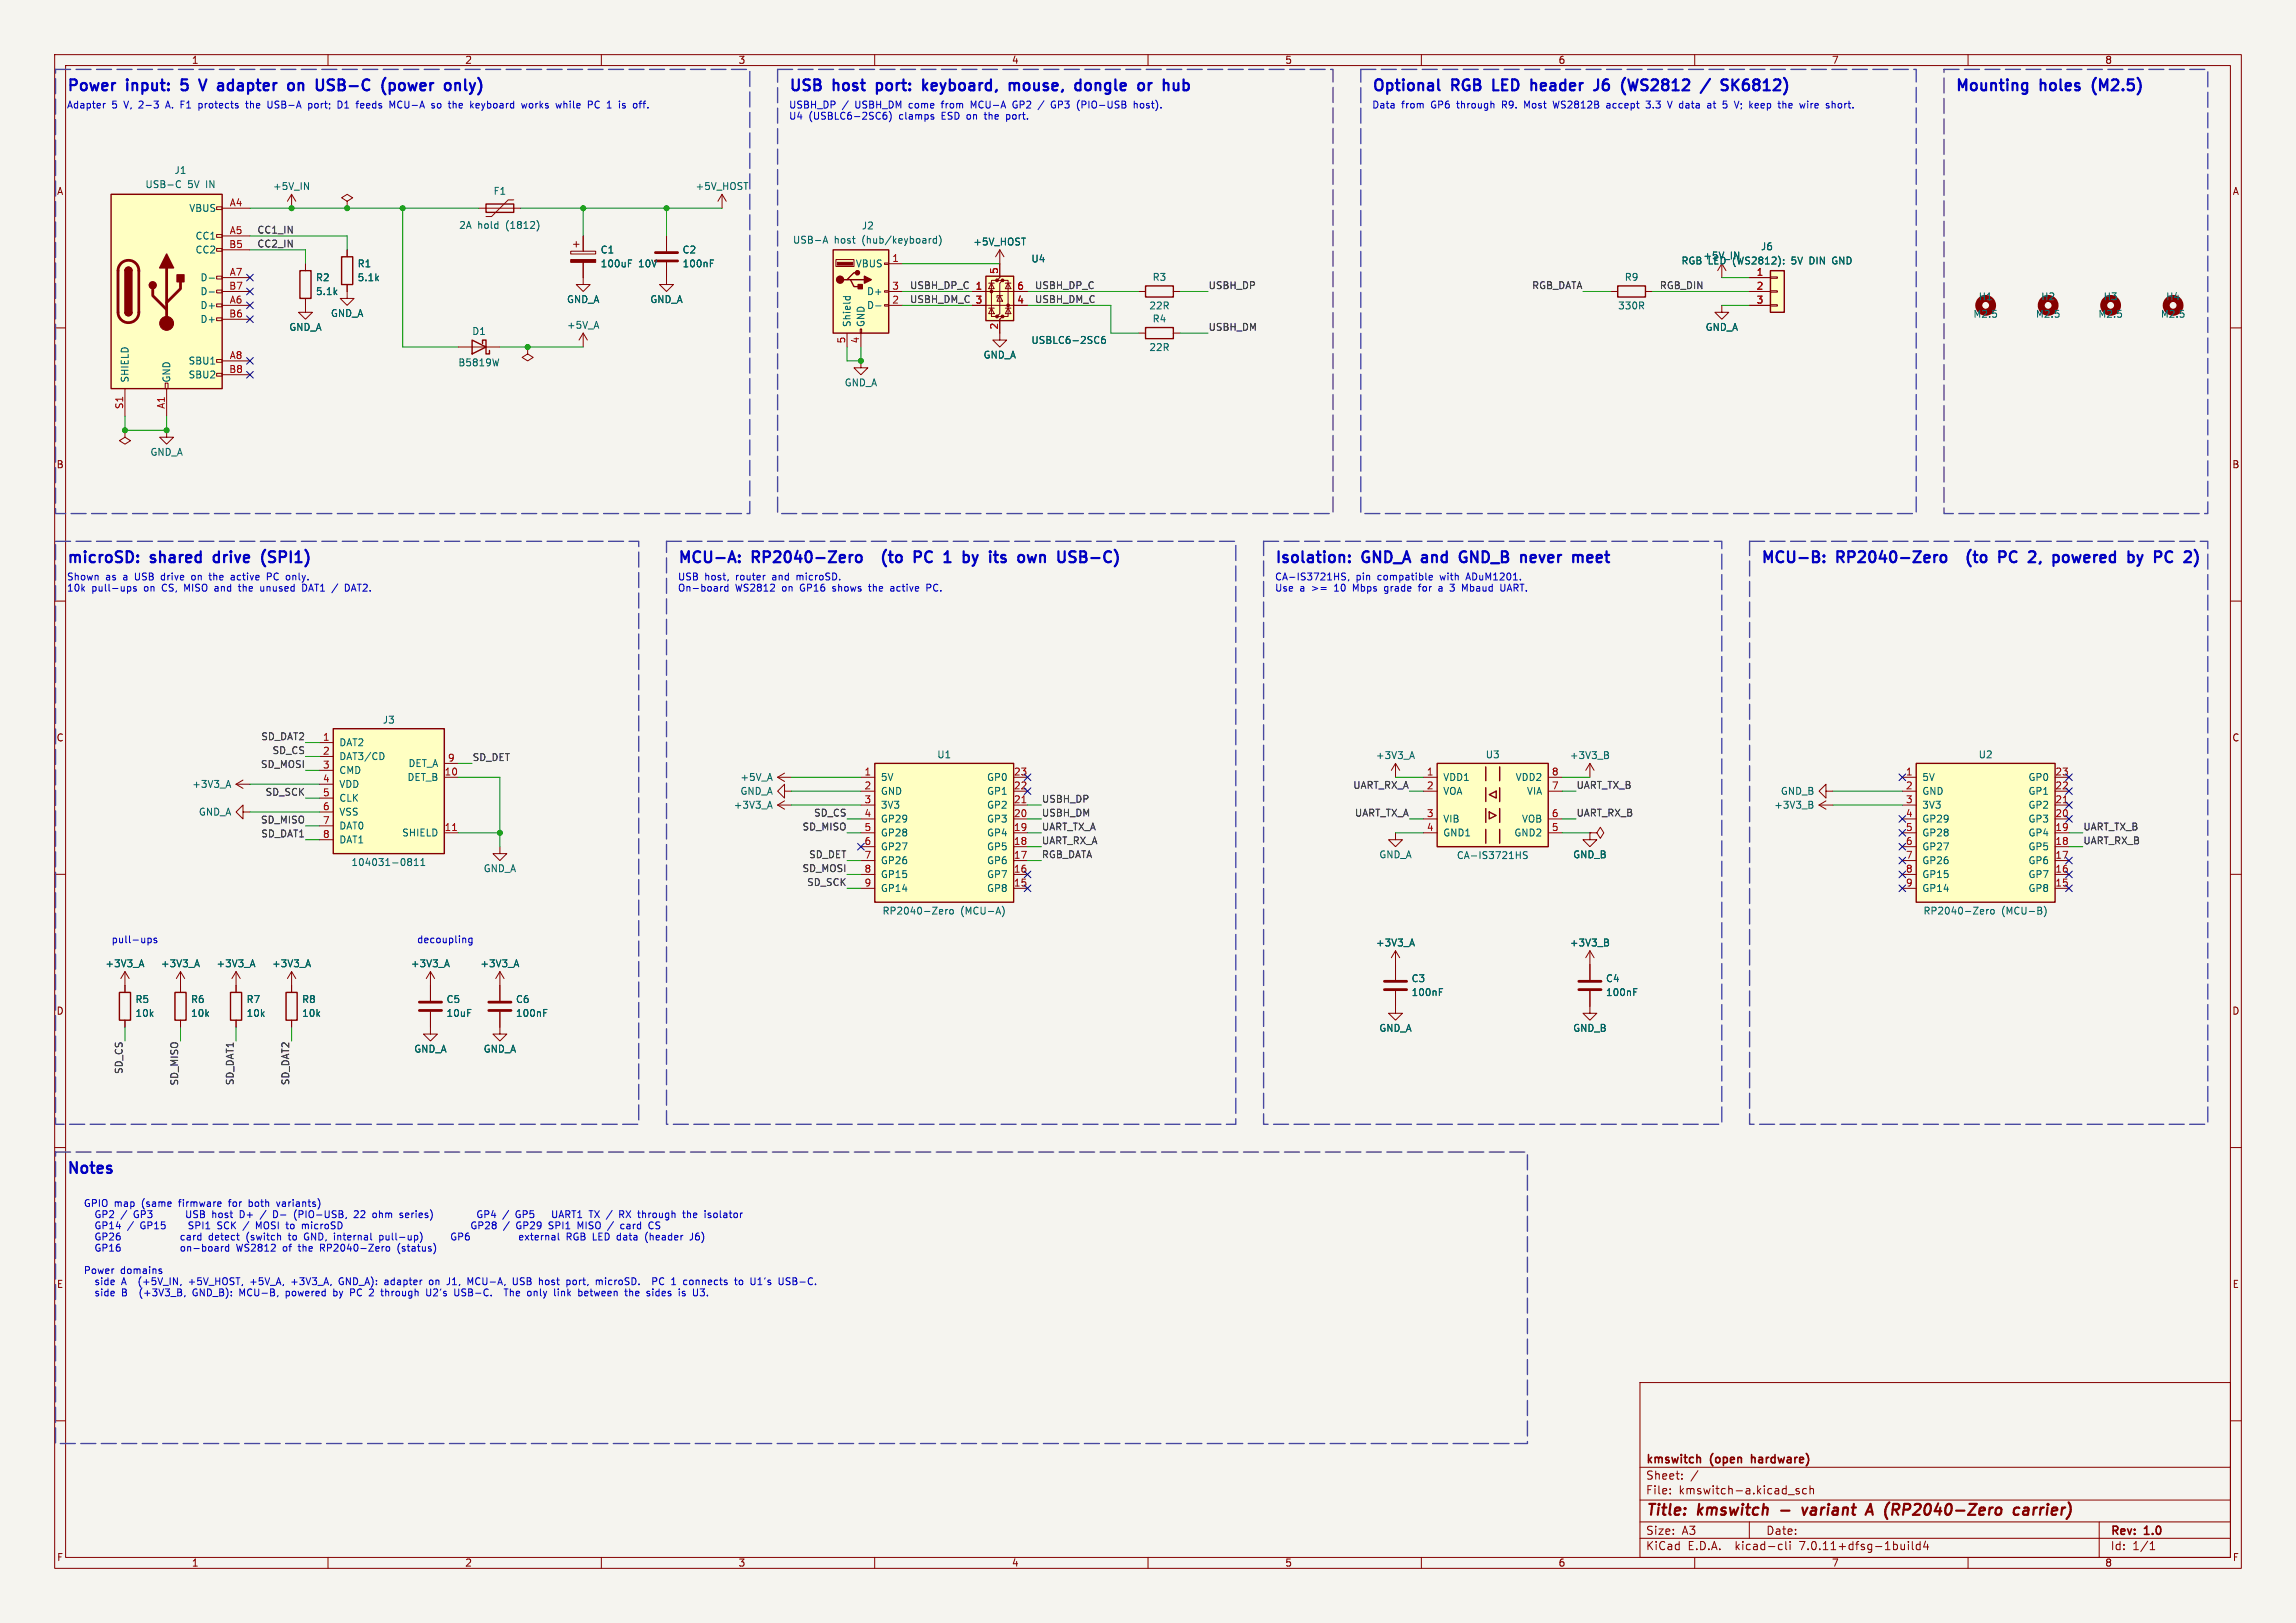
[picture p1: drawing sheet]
<svg xmlns="http://www.w3.org/2000/svg" width="420mm" height="297mm" viewBox="0 0 420 297" stroke-linecap="round" stroke-linejoin="round" font-family="sans-serif">
<defs><g id="words">
<g font-size="2.8" fill="#0000c2">
<text x="12.2" y="17.7">Power</text>
<text x="23.3" y="17.7">input:</text>
<text x="34.1" y="17.7">5</text>
<text x="38.4" y="17.7">V</text>
<text x="42.4" y="17.7">adapter</text>
<text x="56.1" y="17.7">on</text>
<text x="62" y="17.7">USB-C</text>
<text x="74.8" y="17.7">(power</text>
<text x="87.1" y="17.7">only)</text>
<text x="144.2" y="17.7">USB</text>
<text x="152.6" y="17.7">host</text>
<text x="161.3" y="17.7">port:</text>
<text x="170.5" y="17.7">keyboard,</text>
<text x="187.2" y="17.7">mouse,</text>
<text x="200" y="17.7">dongle</text>
<text x="212.4" y="17.7">or</text>
<text x="250.9" y="17.7">Optional</text>
<text x="265.7" y="17.7">RGB</text>
<text x="274" y="17.7">LED</text>
<text x="281.8" y="17.7">header</text>
<text x="294.2" y="17.7">J6</text>
<text x="300" y="17.7">(WS2812</text>
<text x="315.4" y="17.7">/</text>
<text x="319.9" y="17.7">SK6812)</text>
<text x="357.6" y="17.7">Mounting</text>
<text x="373.4" y="17.7">holes</text>
<text x="383.7" y="17.7">(M2.5)</text>
<text x="12.2" y="104">microSD:</text>
<text x="27.7" y="104">shared</text>
<text x="40" y="104">drive</text>
<text x="49.6" y="104">(SPI1)</text>
<text x="123.9" y="104">MCU-A:</text>
<text x="137.8" y="104">RP2040-Zero</text>
<text x="163.2" y="104">(to</text>
<text x="169.8" y="104">PC</text>
<text x="176.1" y="104">1</text>
<text x="180.3" y="104">by</text>
<text x="186" y="104">its</text>
<text x="192" y="104">own</text>
<text x="200.1" y="104">USB-C)</text>
<text x="233.1" y="104">Isolation:</text>
<text x="249.4" y="104">GND_A and</text>
<text x="268.8" y="104">GND_B</text>
<text x="280.7" y="104">never</text>
<text x="291" y="104">meet</text>
<text x="322" y="104">MCU-B:</text>
<text x="336.2" y="104">RP2040-Zero</text>
<text x="361.6" y="104">(to</text>
<text x="368.2" y="104">PC</text>
<text x="374.5" y="104">2,</text>
<text x="379.7" y="104">powered</text>
<text x="394.2" y="104">by</text>
<text x="399.9" y="104">PC</text>
<text x="12.2" y="215.8">Notes</text>
</g>
<g font-size="2.8" fill="#840000">
<text x="301" y="277.9">Title:</text>
<text x="310.6" y="277.9">kmswitch</text>
<text x="331.4" y="277.9">variant</text>
<text x="344" y="277.9">A</text>
<text x="348" y="277.9">(RP2040-Zero</text>
<text x="372.5" y="277.9">carrier)</text>
</g>
<g font-size="2.1" fill="#840000">
<text x="301" y="268.2">kmswitch</text>
<text x="312.9" y="268.2">(open</text>
<text x="321" y="268.2">hardware)</text>
<text x="301" y="273.7">File:</text>
<text x="301" y="271">Sheet:</text>
<text x="307.1" y="273.7">kmswitch-a.kicad_sch</text>
<text x="301" y="281.1">Size:</text>
<text x="307.6" y="281.1">A3</text>
<text x="323" y="281.1">Date:</text>
<text x="386" y="281.3">Rev:</text>
<text x="392.4" y="281.3">1.0</text>
<text x="301" y="283.9">KiCad</text>
<text x="308.7" y="283.9">E.D.A.</text>
<text x="317.6" y="283.9">kicad-cli</text>
<text x="329.5" y="283.9">7.0.11+dfsg-1build4</text>
<text x="386" y="283.9">Id:</text>
<text x="390.1" y="283.9">1/1</text>
</g>
<g font-size="1.8" fill="#840000">
<text x="35" y="11.9">1</text>
<text x="85" y="11.9">2</text>
<text x="135" y="11.9">3</text>
<text x="185" y="11.9">4</text>
<text x="235" y="11.9">5</text>
<text x="285" y="11.9">6</text>
<text x="335" y="11.9">7</text>
<text x="385" y="11.9">8</text>
<text x="10.3" y="35.9">A</text>
<text x="408.3" y="35.9">A</text>
<text x="10.3" y="85.9">B</text>
<text x="408.2" y="85.9">B</text>
<text x="10.3" y="135.9">C</text>
<text x="408.2" y="135.9">C</text>
<text x="10.3" y="185.9">D</text>
<text x="408.2" y="185.9">D</text>
<text x="10.3" y="235.9">E</text>
<text x="408.3" y="235.9">E</text>
<text x="10.3" y="285.9">F</text>
<text x="35" y="286.9">1</text>
<text x="85" y="286.9">2</text>
<text x="135" y="286.9">3</text>
<text x="185" y="286.9">4</text>
<text x="235" y="286.9">5</text>
<text x="285" y="286.9">6</text>
<text x="335" y="286.9">7</text>
<text x="385" y="286.9">8</text>
<text x="408.3" y="285.9">F</text>
</g>
<g font-size="1.8" fill="#0000c2">
<text x="12.2" y="20.2">Adapter</text>
<text x="20.5" y="20.2">5</text>
<text x="22.8" y="20.2">V, 2-3</text>
<text x="30.9" y="20.2">A. F1</text>
<text x="37.2" y="20.2">protects</text>
<text x="46.1" y="20.2">the</text>
<text x="50.3" y="20.2">USB-A</text>
<text x="57.9" y="20.2">port;</text>
<text x="63.5" y="20.2">D1</text>
<text x="67.1" y="20.2">feeds</text>
<text x="73.4" y="20.2">MCU-A</text>
<text x="81.3" y="20.2">so</text>
<text x="84.6" y="20.2">the</text>
<text x="88.7" y="20.2">keyboard</text>
<text x="98.4" y="20.2">works</text>
<text x="104.9" y="20.2">while</text>
<text x="110.9" y="20.2">PC</text>
<text x="117" y="20.2">is</text>
<text x="144.2" y="20.2">USBH_DP</text>
<text x="144.2" y="22.2">U4</text>
<text x="148" y="22.2">(USBLC6-2SC6)</text>
<text x="154.1" y="20.2">/</text>
<text x="156.6" y="20.2">USBH_DM</text>
<text x="164.6" y="22.2">clamps</text>
<text x="166.6" y="20.2">come</text>
<text x="172.5" y="22.2">ESD on</text>
<text x="172.8" y="20.2">from</text>
<text x="178.3" y="20.2">MCU-A</text>
<text x="180.8" y="22.2">the</text>
<text x="184.9" y="22.2">port.</text>
<text x="186.2" y="20.2">GP2</text>
<text x="193.6" y="20.2">GP3</text>
<text x="198.5" y="20.2">(PIO-USB</text>
<text x="209.1" y="20.2">host).</text>
<text x="250.9" y="20.2">Data</text>
<text x="256.4" y="20.2">from</text>
<text x="261.9" y="20.2">GP6</text>
<text x="266.8" y="20.2">through</text>
<text x="275.3" y="20.2">R9.</text>
<text x="279.5" y="20.2">Most</text>
<text x="285" y="20.2">WS2812B</text>
<text x="295" y="20.2">accept</text>
<text x="302.4" y="20.2">3.3</text>
<text x="306.6" y="20.2">V data</text>
<text x="314.2" y="20.2">at</text>
<text x="317.3" y="20.2">5</text>
<text x="319.7" y="20.2">V; keep</text>
<text x="328.1" y="20.2">the</text>
<text x="332.2" y="20.2">wire</text>
<text x="337.2" y="20.2">short.</text>
<text x="12.2" y="106.5">Shown</text>
<text x="19.3" y="106.5">as</text>
<text x="22.7" y="106.5">a</text>
<text x="25" y="106.5">USB</text>
<text x="30" y="106.5">drive</text>
<text x="35.7" y="106.5">on</text>
<text x="39.2" y="106.5">the</text>
<text x="43.3" y="106.5">active</text>
<text x="50.1" y="106.5">PC</text>
<text x="53.8" y="106.5">only.</text>
<text x="123.9" y="106.5">USB</text>
<text x="128.9" y="106.5">host,</text>
<text x="134.7" y="106.5">router</text>
<text x="141.6" y="106.5">and</text>
<text x="146.2" y="106.5">microSD.</text>
<text x="233.1" y="106.5">CA-IS3721HS,</text>
<text x="248" y="106.5">pin</text>
<text x="252.1" y="106.5">compatible</text>
<text x="263.7" y="106.5">with</text>
<text x="268.7" y="106.5">ADuM1201.</text>
<text x="12.2" y="108.6">10k</text>
<text x="16.8" y="108.6">pull-ups</text>
<text x="26.5" y="108.6">on</text>
<text x="29.9" y="108.6">CS,</text>
<text x="34.2" y="108.6">MISO</text>
<text x="40" y="108.6">and</text>
<text x="44.6" y="108.6">the</text>
<text x="48.7" y="108.6">unused</text>
<text x="56.6" y="108.6">DAT1 /</text>
<text x="64.8" y="108.6">DAT2.</text>
<text x="123.9" y="108.6">On-board</text>
<text x="134.5" y="108.6">WS2812</text>
<text x="143.2" y="108.6">on</text>
<text x="146.7" y="108.6">GP16</text>
<text x="152.8" y="108.6">shows</text>
<text x="159.6" y="108.6">the</text>
<text x="163.8" y="108.6">active</text>
<text x="170.6" y="108.6">PC.</text>
<text x="233.1" y="108.6">Use</text>
<text x="237.8" y="108.6">a</text>
<text x="240.1" y="108.6">&gt;=</text>
<text x="244.4" y="108.6">10</text>
<text x="248" y="108.6">Mbps</text>
<text x="253.9" y="108.6">grade</text>
<text x="260.4" y="108.6">for</text>
<text x="264.3" y="108.6">a</text>
<text x="266.6" y="108.6">3</text>
<text x="269" y="108.6">Mbaud</text>
<text x="276.2" y="108.6">UART.</text>
<text x="20.3" y="172.9">pull-ups</text>
<text x="76.2" y="172.9">decoupling</text>
<text x="15.2" y="221.2">GPIO map</text>
<text x="26" y="221.2">(same</text>
<text x="33" y="221.2">firmware</text>
<text x="42.4" y="221.2">for</text>
<text x="46.2" y="221.2">both</text>
<text x="51.5" y="221.2">variants)</text>
<text x="17.6" y="223.2">GP2</text>
<text x="17.6" y="225.3">GP14</text>
<text x="17.6" y="227.3">GP26</text>
<text x="22.5" y="223.2">/</text>
<text x="23.7" y="225.3">/</text>
<text x="25" y="223.2">GP3</text>
<text x="26.2" y="225.3">GP15</text>
<text x="35.4" y="227.3">card</text>
<text x="35.8" y="223.2">USB</text>
<text x="35.9" y="225.3">SPI1</text>
<text x="40.8" y="223.2">host</text>
<text x="40.8" y="227.3">detect</text>
<text x="41.3" y="225.3">SCK</text>
<text x="46" y="223.2">D+</text>
<text x="46.2" y="225.3">/</text>
<text x="47.8" y="227.3">(switch</text>
<text x="48.7" y="225.3">MOSI</text>
<text x="50" y="223.2">/</text>
<text x="52.5" y="223.2">D-</text>
<text x="54.5" y="225.3">to</text>
<text x="55.7" y="227.3">to</text>
<text x="56.5" y="223.2">(PIO-USB,</text>
<text x="57.6" y="225.3">microSD</text>
<text x="58.8" y="227.3">GND, internal</text>
<text x="67.7" y="223.2">22</text>
<text x="71.3" y="223.2">ohm</text>
<text x="72.9" y="227.3">pull-up)</text>
<text x="76.5" y="223.2">series)</text>
<text x="92.3" y="223.2">GP4</text>
<text x="93.5" y="225.3">GP28</text>
<text x="97.2" y="223.2">/</text>
<text x="99.6" y="225.3">/</text>
<text x="99.7" y="223.2">GP5</text>
<text x="101.4" y="227.3">external</text>
<text x="102.1" y="225.3">GP29</text>
<text x="107" y="223.2">UART1</text>
<text x="108.2" y="225.3">SPI1</text>
<text x="110.3" y="227.3">RGB LED data</text>
<text x="113.7" y="225.3">MISO</text>
<text x="114" y="223.2">TX /</text>
<text x="119.4" y="225.3">/</text>
<text x="119.9" y="223.2">RX through</text>
<text x="125.2" y="227.3">(header</text>
<text x="127.3" y="225.3">CS</text>
<text x="132" y="223.2">the</text>
<text x="15.2" y="233.5">Power</text>
<text x="17.6" y="229.4">GP16</text>
<text x="22" y="233.5">domains</text>
<text x="35.4" y="229.4">on-board</text>
<text x="45.8" y="229.4">WS2812</text>
<text x="54.5" y="229.4">of</text>
<text x="57.6" y="229.4">the</text>
<text x="61.7" y="229.4">RP2040-Zero</text>
<text x="76" y="229.4">(status)</text>
<text x="17.6" y="235.5">side</text>
<text x="17.6" y="237.5">side</text>
<text x="22.6" y="235.5">A</text>
<text x="22.6" y="237.5">B</text>
<text x="26.1" y="235.5">(+5V_IN,</text>
<text x="26.2" y="237.5">(+3V3_B,</text>
<text x="35.4" y="235.5">+5V_HOST,</text>
<text x="36.2" y="237.5">GND_B):</text>
<text x="44.9" y="237.5">MCU-B,</text>
<text x="46.9" y="235.5">+5V_A,</text>
<text x="53.6" y="237.5">powered</text>
<text x="54.6" y="235.5">+3V3_A,</text>
<text x="62.5" y="237.5">by</text>
<text x="63.5" y="235.5">GND_A):</text>
<text x="65.8" y="237.5">PC</text>
<text x="69.5" y="237.5">2</text>
<text x="71.9" y="237.5">through</text>
<text x="72.1" y="235.5">adapter</text>
<text x="80.3" y="237.5">U2's</text>
<text x="80.4" y="235.5">on</text>
<text x="83.9" y="235.5">J1,</text>
<text x="85.6" y="237.5">USB-C.</text>
<text x="87.9" y="235.5">MCU-A,</text>
<text x="95.2" y="237.5">The</text>
<text x="96.3" y="235.5">USB</text>
<text x="99.6" y="237.5">only</text>
<text x="101.3" y="235.5">host</text>
<text x="104.7" y="237.5">link</text>
<text x="106.5" y="235.5">port,</text>
<text x="109.3" y="237.5">between</text>
<text x="112.1" y="235.5">microSD.</text>
<text x="118.1" y="237.5">the</text>
<text x="122.3" y="237.5">sides</text>
<text x="122.9" y="235.5">PC</text>
<text x="126.6" y="235.5">1</text>
<text x="128.3" y="237.5">is</text>
<text x="129" y="235.5">connects</text>
<text x="138.6" y="235.5">to</text>
<text x="141.7" y="235.5">U1's</text>
<text x="147" y="235.5">USB-C.</text>
</g>
<g font-size="1.8" fill="#006464">
<text x="26.5" y="34.6">USB-C</text>
<text x="31.8" y="32">J1</text>
<text x="34.3" y="34.6">5V</text>
<text x="37.8" y="34.6">IN</text>
<text x="49.9" y="35">+5V_IN</text>
<text x="90.2" y="35.8">F1</text>
<text x="127.1" y="35">+5V_HOST</text>
<text x="34.5" y="39">VBUS</text>
<text x="35.7" y="44">CC1</text>
<text x="35.7" y="46.6">CC2</text>
<text x="83.9" y="42.1">2A</text>
<text x="87.4" y="42.1">hold</text>
<text x="92.7" y="42.1">(1812)</text>
<text x="109.8" y="46.6">C1</text>
<text x="124.8" y="46.6">C2</text>
<text x="145" y="44.8">USB-A</text>
<text x="152.6" y="44.8">host</text>
<text x="157.6" y="42.2">J2</text>
<text x="157.8" y="44.8">(hub/keyboard)</text>
<text x="177.9" y="45.1">+5V_HOST</text>
<text x="311.5" y="47.7">+5V_IN</text>
<text x="322" y="46">J6</text>
<text x="36.6" y="51.7">D-</text>
<text x="57.7" y="51.7">R2</text>
<text x="65.3" y="49.1">R1</text>
<text x="65.3" y="51.7">5.1k</text>
<text x="109.8" y="49.1">100uF</text>
<text x="116.8" y="49.1">10V</text>
<text x="124.8" y="49.1">100nF</text>
<text x="156.4" y="49.1">VBUS</text>
<text x="188.6" y="48.2">U4</text>
<text x="210.7" y="51.6">R3</text>
<text x="297.1" y="51.6">R9</text>
<text x="307.5" y="48.6">RGB LED (WS2812):</text>
<text x="328" y="48.6">5V</text>
<text x="331.5" y="48.6">DIN</text>
<text x="335.9" y="48.6">GND</text>
<text x="36.6" y="56.7">D+</text>
<text x="36.6" y="59.3">D+</text>
<text x="36.6" y="54.2">D-</text>
<text x="57.7" y="54.2">5.1k</text>
<text x="60.4" y="58.2">GND_A</text>
<text x="103.6" y="55.7">GND_A</text>
<text x="118.9" y="55.7">GND_A</text>
<text x="155.8" y="59.9" transform="rotate(-90 155.8 59.9)">Shield</text>
<text x="158.3" y="59.9" transform="rotate(-90 158.3 59.9)">GND</text>
<text x="158.5" y="56.7">D-</text>
<text x="158.5" y="54.2">D+</text>
<text x="210.1" y="56.8">22R</text>
<text x="210.7" y="59.2">R4</text>
<text x="295.9" y="56.8">330R</text>
<text x="360.9" y="58.3">M2.5</text>
<text x="361.8" y="55.1">H1</text>
<text x="372.3" y="58.3">M2.5</text>
<text x="373.3" y="55.1">H2</text>
<text x="383.7" y="58.3">M2.5</text>
<text x="384.7" y="55.1">H3</text>
<text x="395.2" y="58.3">M2.5</text>
<text x="396.1" y="55.1">H4</text>
<text x="52.8" y="60.7">GND_A</text>
<text x="86.3" y="61.5">D1</text>
<text x="103.6" y="60.4">+5V_A</text>
<text x="179.8" y="65.8">GND_A</text>
<text x="188.6" y="63.1">USBLC6-2SC6</text>
<text x="210.1" y="64.4">22R</text>
<text x="311.9" y="60.7">GND_A</text>
<text x="23.7" y="70.1" transform="rotate(-90 23.7 70.1)">SHIELD</text>
<text x="31.3" y="70.1" transform="rotate(-90 31.3 70.1)">GND</text>
<text x="34.4" y="66.9">SBU1</text>
<text x="34.4" y="69.4">SBU2</text>
<text x="83.7" y="67.2">B5819W</text>
<text x="154.4" y="70.9">GND_A</text>
<text x="27.4" y="83.6">GND_A</text>
<text x="62" y="136.8">DAT2</text>
<text x="69.9" y="132.6">J3</text>
<text x="62" y="139.3">DAT3/CD</text>
<text x="62" y="141.8">CMD</text>
<text x="74.4" y="143.1">DET_B</text>
<text x="74.6" y="140.6">DET_A</text>
<text x="135.3" y="143.1">+5V_A</text>
<text x="161" y="143.1">5V</text>
<text x="171.3" y="139">U1</text>
<text x="180.5" y="143.1">GP0</text>
<text x="251.6" y="139.1">+3V3_A</text>
<text x="263.9" y="143.1">VDD1</text>
<text x="271.7" y="139">U3</text>
<text x="277.2" y="143.1">VDD2</text>
<text x="287.1" y="139.1">+3V3_B</text>
<text x="351.5" y="143.1">5V</text>
<text x="361.8" y="139">U2</text>
<text x="371" y="143.1">GP0</text>
<text x="35.1" y="144.4">+3V3_A</text>
<text x="36.3" y="149.5">GND_A</text>
<text x="62" y="144.4">VDD</text>
<text x="62" y="146.9">CLK</text>
<text x="62" y="149.5">VSS</text>
<text x="134.1" y="148.2">+3V3_A</text>
<text x="135.3" y="145.6">GND_A</text>
<text x="161" y="145.6">GND</text>
<text x="161" y="148.2">3V3</text>
<text x="180.5" y="148.2">GP2</text>
<text x="180.5" y="145.6">GP1</text>
<text x="263.9" y="145.6">VOA</text>
<text x="279.2" y="145.6">VIA</text>
<text x="324.4" y="148.2">+3V3_B</text>
<text x="325.7" y="145.6">GND_B</text>
<text x="351.5" y="145.6">GND</text>
<text x="351.5" y="148.2">3V3</text>
<text x="371" y="148.2">GP2</text>
<text x="371" y="145.6">GP1</text>
<text x="62" y="152">DAT0</text>
<text x="62" y="154.5">DAT1</text>
<text x="73.5" y="153.3">SHIELD</text>
<text x="161" y="150.7">GP29</text>
<text x="161" y="153.3">GP28</text>
<text x="161" y="155.8">GP27</text>
<text x="180.5" y="155.8">GP5</text>
<text x="180.5" y="153.3">GP4</text>
<text x="180.5" y="150.7">GP3</text>
<text x="263.9" y="150.7">VIB</text>
<text x="263.9" y="153.3">GND1</text>
<text x="276.9" y="153.3">GND2</text>
<text x="278.3" y="150.7">VOB</text>
<text x="351.5" y="150.7">GP29</text>
<text x="351.5" y="153.3">GP28</text>
<text x="351.5" y="155.8">GP27</text>
<text x="371" y="155.8">GP5</text>
<text x="371" y="153.3">GP4</text>
<text x="371" y="150.7">GP3</text>
<text x="64.2" y="158.7">104031-0811</text>
<text x="88.4" y="159.8">GND_A</text>
<text x="161" y="158.3">GP26</text>
<text x="161" y="160.9">GP15</text>
<text x="180.5" y="160.9">GP7</text>
<text x="180.5" y="158.3">GP6</text>
<text x="252.2" y="157.3">GND_A</text>
<text x="266.4" y="157.4">CA-IS3721HS</text>
<text x="287.7" y="157.3">GND_B</text>
<text x="351.5" y="158.3">GP26</text>
<text x="351.5" y="160.9">GP15</text>
<text x="371" y="160.9">GP7</text>
<text x="371" y="158.3">GP6</text>
<text x="161" y="163.4">GP14</text>
<text x="161.3" y="167.6">RP2040-Zero</text>
<text x="175.7" y="167.6">(MCU-A)</text>
<text x="180.5" y="163.4">GP8</text>
<text x="351.5" y="163.4">GP14</text>
<text x="351.7" y="167.6">RP2040-Zero</text>
<text x="366.1" y="167.6">(MCU-B)</text>
<text x="371" y="163.4">GP8</text>
<text x="251.6" y="173.4">+3V3_A</text>
<text x="287.1" y="173.4">+3V3_B</text>
<text x="19.2" y="177.2">+3V3_A</text>
<text x="29.4" y="177.2">+3V3_A</text>
<text x="39.5" y="177.2">+3V3_A</text>
<text x="49.7" y="177.2">+3V3_A</text>
<text x="75.1" y="177.2">+3V3_A</text>
<text x="87.8" y="177.2">+3V3_A</text>
<text x="258.1" y="179.9">C3</text>
<text x="293.7" y="179.9">C4</text>
<text x="24.7" y="183.7">R5</text>
<text x="34.8" y="183.7">R6</text>
<text x="45" y="183.7">R7</text>
<text x="55.2" y="183.7">R8</text>
<text x="81.6" y="183.7">C5</text>
<text x="94.3" y="183.7">C6</text>
<text x="258.1" y="182.5">100nF</text>
<text x="293.7" y="182.5">100nF</text>
<text x="24.7" y="186.3">10k</text>
<text x="34.8" y="186.3">10k</text>
<text x="45" y="186.3">10k</text>
<text x="55.2" y="186.3">10k</text>
<text x="81.6" y="186.3">10uF</text>
<text x="94.3" y="186.3">100nF</text>
<text x="252.2" y="189">GND_A</text>
<text x="287.7" y="189">GND_B</text>
<text x="75.7" y="192.8">GND_A</text>
<text x="88.4" y="192.8">GND_A</text>
</g>
<g font-size="1.8" fill="#a90000">
<text x="41.9" y="37.8">A4</text>
<text x="41.8" y="45.5">B5</text>
<text x="41.9" y="42.9">A5</text>
<text x="41.8" y="53.1">B7</text>
<text x="41.9" y="50.5">A7</text>
<text x="163.1" y="48">1</text>
<text x="163.1" y="53.1">3</text>
<text x="178.4" y="53.1">1</text>
<text x="182.6" y="50.2" transform="rotate(-90 182.6 50.2)">5</text>
<text x="186" y="53.1">6</text>
<text x="321.2" y="50.5">1</text>
<text x="321.2" y="53.1">2</text>
<text x="41.8" y="58.2">B6</text>
<text x="41.9" y="55.6">A6</text>
<text x="163.1" y="55.6">2</text>
<text x="178.4" y="55.6">3</text>
<text x="186" y="55.6">4</text>
<text x="321.2" y="55.6">3</text>
<text x="41.9" y="65.8">A8</text>
<text x="154.7" y="62.9" transform="rotate(-90 154.7 62.9)">5</text>
<text x="157.2" y="62.9" transform="rotate(-90 157.2 62.9)">4</text>
<text x="182.6" y="60.4" transform="rotate(-90 182.6 60.4)">2</text>
<text x="41.8" y="68.3">B8</text>
<text x="22.6" y="75" transform="rotate(-90 22.6 75)">S1</text>
<text x="30.2" y="74.9" transform="rotate(-90 30.2 74.9)">A1</text>
<text x="59" y="135.6">1</text>
<text x="59" y="138.2">2</text>
<text x="59" y="140.7">3</text>
<text x="59" y="143.3">4</text>
<text x="81.2" y="142">10</text>
<text x="81.8" y="139.4">9</text>
<text x="158" y="142">1</text>
<text x="185.4" y="142">23</text>
<text x="260.9" y="142">1</text>
<text x="283.8" y="142">8</text>
<text x="348.5" y="142">1</text>
<text x="375.9" y="142">23</text>
<text x="59" y="145.8">5</text>
<text x="59" y="148.3">6</text>
<text x="158" y="144.5">2</text>
<text x="158" y="147.1">3</text>
<text x="158" y="149.6">4</text>
<text x="185.4" y="149.6">20</text>
<text x="185.4" y="147.1">21</text>
<text x="185.4" y="144.5">22</text>
<text x="260.9" y="144.5">2</text>
<text x="260.9" y="149.6">3</text>
<text x="283.8" y="149.6">6</text>
<text x="283.8" y="144.5">7</text>
<text x="348.5" y="144.5">2</text>
<text x="348.5" y="147.1">3</text>
<text x="348.5" y="149.6">4</text>
<text x="375.9" y="149.6">20</text>
<text x="375.9" y="147.1">21</text>
<text x="375.9" y="144.5">22</text>
<text x="59" y="150.9">7</text>
<text x="59" y="153.4">8</text>
<text x="81.2" y="152.1">11</text>
<text x="158" y="152.1">5</text>
<text x="158" y="154.7">6</text>
<text x="185.4" y="154.7">18</text>
<text x="185.4" y="152.1">19</text>
<text x="260.9" y="152.1">4</text>
<text x="283.8" y="152.1">5</text>
<text x="348.5" y="152.1">5</text>
<text x="348.5" y="154.7">6</text>
<text x="375.9" y="154.7">18</text>
<text x="375.9" y="152.1">19</text>
<text x="158" y="157.2">7</text>
<text x="158" y="159.8">8</text>
<text x="185.4" y="159.8">16</text>
<text x="185.4" y="157.2">17</text>
<text x="348.5" y="157.2">7</text>
<text x="348.5" y="159.8">8</text>
<text x="375.9" y="159.8">16</text>
<text x="375.9" y="157.2">17</text>
<text x="158" y="162.3">9</text>
<text x="185.4" y="162.3">15</text>
<text x="348.5" y="162.3">9</text>
<text x="375.9" y="162.3">15</text>
</g>
<g font-size="1.8" fill="#0f0f0f">
<text x="47" y="45.4">CC2_IN</text>
<text x="47" y="42.8">CC1_IN</text>
<text x="166.4" y="53">USBH_DP_C</text>
<text x="189.2" y="53">USBH_DP_C</text>
<text x="221" y="53">USBH_DP</text>
<text x="280.2" y="53">RGB_DATA</text>
<text x="303.5" y="53">RGB_DIN</text>
<text x="166.4" y="55.5">USBH_DM_C 3</text>
<text x="189.2" y="55.5">USBH_DM_C</text>
<text x="221" y="60.6">USBH_DM</text>
<text x="47.7" y="135.5">SD_DAT2</text>
<text x="47.6" y="140.6">SD_MOSI</text>
<text x="49.8" y="138.1">SD_CS</text>
<text x="86.4" y="139.4">SD_DET</text>
<text x="48.5" y="145.7">SD_SCK</text>
<text x="148.8" y="149.5">SD_CS</text>
<text x="190.5" y="147">USBH_DP</text>
<text x="190.5" y="149.5">USBH_DM</text>
<text x="247.4" y="144.4">UART_RX_A</text>
<text x="247.7" y="149.5">UART_TX_A</text>
<text x="288.3" y="144.4">UART_TX_B</text>
<text x="288.3" y="149.5">UART_RX_B</text>
<text x="47.6" y="150.8">SD_MISO</text>
<text x="47.7" y="153.3">SD_DAT1</text>
<text x="146.7" y="152.1">SD_MISO</text>
<text x="190.5" y="152.1">UART_TX_A</text>
<text x="190.5" y="154.6">UART_RX_A</text>
<text x="381" y="152.1">UART_TX_B</text>
<text x="381" y="154.6">UART_RX_B</text>
<text x="146.7" y="159.7">SD_MOSI</text>
<text x="147.9" y="157.1">SD_DET</text>
<text x="190.5" y="157.1">RGB_DATA</text>
<text x="147.5" y="162.2">SD_SCK</text>
<text x="22.5" y="196.6" transform="rotate(-90 22.5 196.6)">SD_CS</text>
<text x="32.7" y="198.7" transform="rotate(-90 32.7 198.7)">SD_MISO</text>
<text x="42.8" y="198.7" transform="rotate(-90 42.8 198.7)">SD_DAT1</text>
<text x="53" y="198.7" transform="rotate(-90 53 198.7)">SD_DAT2</text>
</g>
</g></defs>
<path d="M0 0h420v297h-420z" fill="#f5f4ef" stroke="#f5f4ef" stroke-width=".18"/>
<g fill="none" stroke="#840000" stroke-width=".18">
<path d="M10 10h400v277h-400zM12 12h396v273h-396zM60 10v2M110 10v2M160 10v2M210 10v2M260 10v2M310 10v2M360 10v2M39.6 37.8h1v.6h-1zM40.6 38.1h5.1M53.3 35.6v2.5"/>
<path d="M53.3 35.6l-.7 1.2M53.3 35.6l.8 1.2M63.5 36.8l1-.6-1-.6-1 .6 1 .6v1.3M63.5 38.1h.1M87.6 38.1h7.6M94 36.6h-1l-3.1 3h-1M132.1 35.6l-.8 1.2M132.1 35.6v2.5M132.1 35.6l.7 1.2M10 60h2M39.6 58.2h1v.5h-1zM39.6 55.6h1v.5h-1z"/>
<path d="M39.6 53.1h1v.5h-1zM39.6 50.5h1v.6h-1zM39.6 45.5h1v.5h-1zM39.6 42.9h1v.5h-1zM40.6 53.3h5.1M40.6 50.8h5.1M40.6 55.9h5.1M40.6 43.2h5.1M40.6 45.7h5.1M40.6 58.4h5.1M55.9 54.6v2.6h1.2l-1.2 1.2-1.3-1.2h1.3M55.9 48.3v1.2"/>
<path d="M63.5 52.1v2.5h1.3l-1.3 1.3-1.3-1.3h1.3M63.5 45.7v1.3M104.4 46h4.6v.5h-4.6zM104.9 44.7h1M105.4 44.2v1M106.7 48v4.1h1.2l-1.2 1.2-1.3-1.2h1.3M106.7 43.2v2.8M121.9 48v4.1h1.3l-1.3 1.2-1.3-1.2h1.3M121.9 43.2v2.8M152.9 47.5h3.3v1.3h-3.3zM161.8 55.8h.8v.2h-.8zM161.8 53.2h.8v.3h-.8z"/>
<path d="M161.8 48.1h.8v.3h-.8zM162.6 53.3h2.5M162.6 55.9h2.5M162.6 48.3h2.5M177.8 53.3h10.2M177.8 55.9h10.2M180.8 56.4h1.1M180.8 51.8h1.1M181.4 51.8l.5 1h-1.1zM181.4 56.4l.5 1h-1.1zM182.4 51.3h-1v6.6h1M182.9 54.1l.5 1h-1z"/>
<path d="M182.9 45.7v5.1l-.5 .5h1l-.5 .5v5.6l-.5 .5h1l-.5 .5v3.8h1.2l-1.2 1.3-1.3-1.3h1.3M182.9 45.7l-.8 1.3M182.9 45.7l.7 1.3M183.4 54.1h-1v.4M183.4 51.3h1v6.6h-1M183.9 56.4h1M183.9 51.8h1M184.4 56.4l.5 1h-1zM184.4 51.8l.5 1h-1zM208.3 53.3h1.2M214.6 53.3h1.3M294.6 53.3h1.3"/>
<path d="M301 53.3h1.3M315 55.9v1.3h1.2l-1.2 1.2-1.3-1.2h1.3M315 48.3v2.5M320 53.3h3.8M320 50.8h3.8M320 55.9h3.8M323.8 55.8h1.3v.2h-1.3zM323.8 53.2h1.3v.3h-1.3zM323.8 50.7h1.3v.2h-1.3zM408 60h2M22.9 78.7v1.3l1 .6-1 .7-1.1-.7 1.1-.6M22.9 78.7h.1"/>
<path d="M22.9 71.1v5.1M30.2 70.1h.5v1h-.5zM30.5 78.7v1.3h1.2l-1.2 1.3-1.3-1.3h1.3M30.5 71.1v5.1M39.6 68.3h1v.5h-1zM39.6 65.8h1v.5h-1zM40.6 66h5.1M40.6 68.6h5.1M83.8 63.5h7.6M96.5 63.5v1.3l1 .6-1 .6-1-.6 1-.6M96.5 63.5h.1M106.7 61l-.8 1.2"/>
<path d="M106.7 61v2.5M106.7 61l.7 1.2M154.9 61v2.5M157.4 60.2h.2v.8h-.2zM157.5 66v1.3h1.2l-1.2 1.3-1.3-1.3h1.3M157.5 61v2.5M208.3 61h1.2M214.6 61h1.3M10 110h2M408 110h2M58.4 135.9h2.6M58.4 138.4h2.6"/>
<path d="M81.3 139.7h2.5M255.3 139.7v2.5M255.3 139.7l-.8 1.3M255.3 139.7l.7 1.3M290.8 139.7v2.5M290.8 139.7l-.7 1.3M290.8 139.7l.8 1.3M10 160h2M43.2 143.5h2.5M43.2 143.5l1.2 .8M44.4 148.6v-1.3l-1.2 1.3 1.2 1.3v-1.3h1.3M44.4 142.7l-1.2 .8"/>
<path d="M58.4 141h2.6M58.4 143.5h2.6M58.4 146.1h2.6M58.4 148.6h2.6M58.4 151.1h2.6M58.4 153.7h2.6M81.3 142.2h2.5M81.3 152.4h2.5M91.4 154.9v1.3h1.3l-1.3 1.3-1.2-1.3h1.2M142.2 142.2h2.6M142.2 147.3h2.6M142.2 142.2l1.3 .8"/>
<path d="M142.2 147.3l1.3 .8M143.5 144.8v-1.3l-1.3 1.3 1.3 1.3v-1.3h1.3M143.5 141.5l-1.3 .7M143.5 146.6l-1.3 .7M157.5 142.2h2.5M157.5 152.4h2.5M157.5 157.5h2.5M157.5 154.9h2.5M157.5 144.8h2.5M157.5 149.9h2.5M157.5 147.3h2.5M185.4 142.2h2.6"/>
<path d="M185.4 152.4h2.6M185.4 157.5h2.6M185.4 154.9h2.6M185.4 144.8h2.6M185.4 149.9h2.6M185.4 147.3h2.6M255.3 152.4v1.3h1.2l-1.2 1.2-1.3-1.2h1.3M260.3 142.2h2.6M260.3 152.4h2.6M260.3 144.8h2.6M260.3 149.9h2.6M283.2 142.2h2.5"/>
<path d="M283.2 152.4h2.5M283.2 144.8h2.5M283.2 149.9h2.5M290.8 152.4h1.3l.6-1 .7 1-.7 1-.6-1M290.8 152.4h.1M290.8 152.4v1.3h1.3l-1.3 1.2-1.2-1.2h1.2M332.7 147.3h2.6M332.7 147.3l1.3 .8M334 144.8v-1.3l-1.3 1.3 1.3 1.3v-1.3h1.3M334 146.6l-1.3 .7M348 142.2h2.5M348 152.4h2.5"/>
<path d="M348 157.5h2.5M348 154.9h2.5M348 144.8h2.5M348 149.9h2.5M348 147.3h2.5M375.9 142.2h2.6M375.9 152.4h2.6M375.9 157.5h2.6M375.9 154.9h2.6M375.9 144.8h2.6M375.9 149.9h2.6M375.9 147.3h2.6"/>
<path d="M408 160h2M22.9 177.8l-.8 1.3M22.9 177.8v3.8M22.9 177.8l.7 1.3M33 177.8v3.8M33 177.8l-.7 1.3M33 177.8l.8 1.3M43.2 177.8v3.8M43.2 177.8l-.8 1.3M43.2 177.8l.7 1.3M53.3 177.8l-.7 1.3M53.3 177.8v3.8"/>
<path d="M53.3 177.8l.8 1.3M78.7 177.8l-.7 1.3M78.7 177.8v5.3M78.7 177.8l.8 1.3M91.4 177.8l-.7 1.3M91.4 177.8v5.3M91.4 177.8l.8 1.3M157.5 160h2.5M157.5 162.6h2.5M185.4 160h2.6M185.4 162.6h2.6M255.3 174v5.3"/>
<path d="M255.3 174l-.8 1.3M255.3 174l.7 1.3M290.8 174v5.3M290.8 174l-.7 1.3M290.8 174l.8 1.3M348 160h2.5M348 162.6h2.5M375.9 160h2.6M375.9 162.6h2.6M22.9 186.7v1.3M33 186.7v1.3M43.2 186.7v1.3"/>
<path d="M53.3 186.7v1.3M78.7 185.2v4h1.3l-1.3 1.3-1.2-1.3h1.2M91.4 185.2v4h1.3l-1.3 1.3-1.2-1.3h1.2M255.3 181.4v4h1.2l-1.2 1.3-1.3-1.3h1.3M290.8 181.4v4h1.3l-1.3 1.3-1.2-1.3h1.2M10 210h2M408 210h2M10 260h2M300 253h108v32h-108zM408 260h2M300 278.5h108M300 274.5h108"/>
<path d="M300 268.5h108M305.5 273.2v.2M305.5 272.5v.1M307.7 270.5v.2M307.7 269.8v.1M310.6 269.1l-1.3 1.9M320 278.5v3M327.1 273.5h1.1M329.1 272.5l-.4-.1-.2 .2 .1 .2 .5 .2v.3h-.6M330.4 272.5l-.4-.1-.3 .3v.4l.2 .2h.5M331.1 272.5l.2-.1 .4 .1v.9M331.1 271.9v1.5"/>
<path d="M384 278.5v6.5M60 285v2M110 285v2M160 285v2M210 285v2M260 285v2M300 281.5h108M310 285v2M325.6 282.6l.4 .1M326 283.5l-.4 .1M326.7 282.1v1.3l.2 .2M327.4 282.1v.1"/>
<path d="M327.4 282.6v1M349.1 282.1v.1M349.1 282.6v1M349.8 282.1v1.3l.2 .2M351.2 282.7l-.4-.1-.3 .3v.4l.2 .2h.5M351.2 282.1v1.5M352.2 282l-.3 1.1h.9M352.6 282.6v1M360 285v2M393.3 283.6h.9M393.3 282.5l.4-.4v1.5"/>
</g>
<path d="M325.8 276.4h1.5M329.7 275.9l.3 1.3 .6-1.3M341.2 277.2l1-2 .4 2M341.5 276.6h1M345.6 274.9l-.1 .1M346.3 275.2l1 .1M346.7 276.3l.5 .9M347.3 276.1l-.3 .2h-.8M369.4 276a.66 .66 0 0 0-1 .3l-.1 .5 .2 .3 .2 .1 .6-.1M370.3 276l.2-.1 .5 .1v1.2M371.1 276.3l-.7 .1a.4 .4 0 0 0-.3 .4 .4 .4 0 0 0 .2 .4l.7-.1" fill="none" stroke="#840000" stroke-width=".4"/>
<path d="M320.4 266.2v1.5M320.5 266.8h-.1" fill="none" stroke="#840000" stroke-width=".3"/>
<g fill="none" stroke="#840000" stroke-width=".25">
<path d="M20.3 35.6h20.3v35.5h-20.3zM88.9 37.3h5.1v1.6h-5.1zM22.9 57.2a.64 .64 0 0 0 .6 .6 .64 .64 0 0 0 .6-.6M22.9 49.5a.64 .64 0 0 1 .6-.6 .64 .64 0 0 1 .6 .6M54.9 49.5h2v5.1h-2zM62.5 47h2v5.1h-2zM152.4 45.7h10.2v15.3h-10.2zM154.9 51.2h.7l.6 1.3h1.3M155.6 51.2h2.5M156.8 49.9h-.6l-1.3 1.3h-.6M180.3 50.5h5.1v8.2h-5.1zM209.5 52.3h5.1v2.1h-5.1z"/>
<path d="M209.5 59.9h5.1v2.1h-5.1zM295.9 52.3h5.1v2.1h-5.1zM323.8 49.5h2.6v7.7h-2.6zM86.4 62.2l2.5 1.3-2.5 1.3zM88.3 62.9v-.7h.6v2.6h.6v-.7M61 133.4h20.3v22.8h-20.3zM160 139.7h25.4v25.4h-25.4zM262.9 139.7h20.3v15.2h-20.3zM350.5 139.7h25.4v25.4h-25.4zM271.8 140.3v2.6M271.8 144.1v2.6M271.8 148v2.5"/>
<path d="M271.8 151.8v2.5M272.4 148.6l1.3 .6-1.3 .7zM272.4 145.4l1.3-.6v1.3zM274.3 140.3v2.6M274.3 144.1v2.6M274.3 148v2.5M274.3 151.8v2.5M21.8 181.6h2.1v5.1h-2.1zM32 181.6h2v5.1h-2zM42.2 181.6h2v5.1h-2zM52.3 181.6h2.1v5.1h-2.1z"/>
</g>
<g fill="none" stroke="#006464" stroke-width=".18">
<path d="M32.5 33.1h.3l.2 .1M33 34.2l-.2 .1h-.3M55.7 33.4l.7 1.3v-1.3M38.3 50.9h.9M38.3 53.4h.9M98.2 40.4a1.46 1.46 0 0 1 0 1.9M115 48.2h.4M115 47.6h.6M129.9 48.2h.5M129.9 47.6h.6M150.6 44.5l.4-1.3 .4 1.3M150.7 44.1h.6"/>
<path d="M154.2 54.3h1.3M154.7 54.3v.3M155.5 54.3v.3M160.2 56h.9M170.3 43.7h-.2M171.3 43.7h-.4l-.2 .2 .1 .5h.5M171.3 43.2v1.3M171.8 43a1.46 1.46 0 0 1 0 2M317.3 46.1l.7 1.3v-1.3M326.3 48.2v.1M326.3 47.5v.1M335.5 47.1l-.3 .5 .3 .6"/>
<path d="M91.2 65.7l-.3 1.2M202.1 61.6h-.4a.86 .86 0 0 0 0 1.2l.5-.1v-.4l-.2-.2h-.3l-.2 .2M70 137.8l.2 .5-.2 .6M258 138.5h.6M258.3 137.5l.4 1.3M293.9 137.5l.3 .3-.3 .4 .3 .1v.3l-.2 .2h-.5M41.5 143.7h.6M41.8 142.8l.4 1.3M74.8 157.1l.4 .1 .1 .2-.2 .3M74.8 157.7h.3M75.1 157.7l.2 .2v.2l-.1 .2-.4 .1M75.8 158.4h.7"/>
<path d="M75.8 157.5l.3-.4v1.3M77 158.4h.7M77 157.5l.3-.4v1.3M140.5 147.5h.6M140.8 146.6l.4 1.3M277.4 156.5h.7M278.1 155.8v1.3M279.4 155.9l-.5-.1-.2 .2v.3l.5 .3 .2 .3-.3 .2h-.5M331.3 146.6l.3 .3-.3 .3 .3 .2v.3l-.2 .2h-.5M25.6 176.6h.6M25.9 175.6l.4 1.3M35.7 176.6h.6"/>
<path d="M36 175.6l.5 1.3M45.9 176.6h.6M46.2 175.6l.4 1.3M56.1 176.6h.6M56.4 175.6l.4 1.3M81.5 176.6h.6M81.8 175.6l.4 1.3M94.2 176.6h.6M94.5 175.6l.4 1.3M173 166.4v.9M173.4 166.4l-.4 .3M173.8 166.5l.3-.1 .3 .3v.3l-.3 .3-.3-.1-.1-.2z"/>
<path d="M183.3 165.8a1.46 1.46 0 0 1 0 2M258 172.7h.6M258.3 171.8l.4 1.3M293.9 171.8l.3 .3-.3 .3 .3 .2v.3l-.2 .2h-.5M363.4 166.4v.9M363.8 166.4l-.4 .3M364.2 166.6l.2-.2 .3 .2 .1 .4-.1 .2-.3 .1-.2-.1zM373.9 165.8a1.46 1.46 0 0 1 0 2M99.5 185.3h.4M99.5 184.7h.6M263.3 181.5h.4M263.3 180.9h.6"/>
<path d="M298.9 181.5h.4M298.9 180.9h.6"/>
</g>
<g fill="none" stroke="#840000" stroke-width=".51">
<path d="M22.2 48.2a1.91 1.91 0 0 1 2-.4 1.91 1.91 0 0 1 1.2 1.7v7.7a1.91 1.91 0 0 1-1.9 1.8 1.91 1.91 0 0 1-1.9-1.8v-7.8l.2-.7zM27.9 52.8v1.3l2.6 2.5M30.5 49v10.2M33 51.6v1.2l-2.5 2.6M119.9 47.8h4.1M119.9 46.2h4.1M253.2 179.6h4.1M288.8 179.6h4.1M76.7 184.9h4.1M76.7 183.4h4.1M89.4 184.9h4.1M89.4 183.4h4.1"/>
<path d="M253.2 181.1h4.1M288.8 181.1h4.1"/>
</g>
<g fill="#ffffc2" stroke="#ffffc2" stroke-width=".18">
<path d="M61 133.4h20.3v22.8h-20.3z"/>
<path d="M350.5 139.7h25.4v25.4h-25.4z"/>
<path d="M262.9 139.7h20.3v15.2h-20.3z"/>
<path d="M323.8 49.5h2.6v7.7h-2.6z"/>
<path d="M20.3 35.6h20.3v35.5h-20.3z"/>
<path d="M160 139.7h25.4v25.4h-25.4z"/>
<path d="M180.3 50.5h5.1v8.2h-5.1z"/>
<path d="M152.4 45.7h10.2v15.3h-10.2z"/>
</g>
<path d="M82.8 152h.7M186.9 146.9h.8M377.4 146.9h.8" fill="none" stroke="#a90000" stroke-width=".18"/>
<g fill="none" stroke="#840000" stroke-width="1.3">
<circle cx="363.2" cy="55.9" r="1.27"/>
<circle cx="374.7" cy="55.9" r="1.27"/>
<circle cx="386.1" cy="55.9" r="1.27"/>
<circle cx="397.5" cy="55.9" r="1.27"/>
</g>
<g fill="#840000" stroke="#840000" stroke-width=".25">
<path d="M22.9 57.2h1.2a.64 .64 0 0 1-.6 .6 .64 .64 0 0 1-.6-.6z"/>
<path d="M22.9 49.5h1.2v7.7h-1.2z"/>
<path d="M23 49.1a.64 .64 0 0 1 .7-.2 .64 .64 0 0 1 .4 .6h-1.2z"/>
<path d="M30.5 46.5l1.2 2.5h-2.5z"/>
<path d="M32.4 50.3h1.3v1.3h-1.3z"/>
<path d="M158.1 50.5l1.3 .7-1.3 .6z"/>
<path d="M157 52.1h.7v.7h-.7z"/>
<circle cx="27.9" cy="52.2" r=".63"/>
<circle cx="153.7" cy="51.2" r=".63"/>
<circle cx="156.8" cy="49.9" r=".38"/>
</g>
<g fill="#840000" stroke="#840000" stroke-width=".18">
<path d="M104.4 47.5h4.6v.5h-4.6z"/>
<path d="M153.2 48h2.8v.5h-2.8z"/>
<circle cx="30.5" cy="59.2" r="1.27"/>
<circle cx="181.4" cy="53.3" r=".25"/>
<circle cx="182.4" cy="57.9" r=".25"/>
<circle cx="182.4" cy="51.3" r=".25"/>
<circle cx="183.4" cy="57.9" r=".25"/>
<circle cx="183.4" cy="51.3" r=".25"/>
<circle cx="184.4" cy="55.9" r=".25"/>
</g>
<g fill="none" stroke="#0000c2" stroke-width=".18">
<path d="M19.3 18.9l-.4 .3M28.9 19.1l.1 .4-.3 .3M36.4 19.7l.4 .1M36.4 18.9v1.3M36.8 18.9l-.4 .1M45.1 18.5v1.1l.3 .2M49.8 18.5l-.1 1.2-.2 .1-.4-.1M56.5 19l.3-.1 .3 .3-.1 .5h-.5M56.5 18.9v1.3M62.3 18.6a.68 .68 0 0 1 .2 .7 .68 .68 0 0 1-.6 .5M66 19.1l.1-.2h.3l.2 .2M66 19.6l.1 .2 .4-.1"/>
<path d="M66.6 19.2l-.6 .1M71.8 19.4l.4-.9v1.3M73 18.6l-.3 .4 .3 .7M80 19.2v.3l.2 .3 .4-.1 .1-.5M82.2 18.5v1.1M82.9 18.5v1.3M84 19.1v.6M84.6 19.2l-.6 .1M87.7 19.1v.1l-.6 .1M88.1 18.9l.3 .9M96.9 19l.3-.1 .3 .3v.3l-.3 .3-.3-.1-.1-.2zM103.5 18.9l.2 .2v.7"/>
<path d="M104.3 18.5v.1M109.4 18.5l.2 .1M109.6 19.7l-.2 .1M113.9 19.2l.5 .3-.2 .3-.3-.1M114.3 19l-.3-.1-.1 .2M116.5 19.2l-.2-.3-.3 .1-.1 .2 .1 .5 .3 .1 .2-.3M178.1 19.4l-.4-.9v1.3M185.7 18.5a.68 .68 0 0 0-.4 .6 .68 .68 0 0 0 .4 .7M191 18.4l-1.1 1.7M192.3 19a.51 .51 0 0 0 .2 .7 .51 .51 0 0 0 .6 0M192.8 19.2h.3M197.9 19.2h.5"/>
<path d="M198.4 18.5h-.5v1.3M207.5 18.5v1.3M208 19.1v.7M208.6 19.2v.5M279.3 19.4l-.4-.9v1.3M284.1 18.5l.3 1.3 .2-.9M294 19h.4M294.5 19.2l-.4 .1-.2 .2 .2 .3 .4-.1M301.8 19.1l.1 .1M301.9 19.5l-.3 .3-.5-.1M305.9 18.5l-.5 1.3M312.9 19v.8"/>
<path d="M312.9 19.7l-.1 .1M312.9 19.2l-.1 .1M313.4 18.9h.5M313.6 18.5v1.1l.1 .2M327.2 19.1l.1 .6 .3 .1M327.8 19.2l-.6 .1M331.3 18.9v.9M336.7 18.9l-.3 .1-.2 .2 .1 .5 .4 .1M88.3 20.1l-.2 .1M161.5 21.3l.3-.3h.2l.2 .3v.3l-.2 .2h-.4l-.1-.2M161.6 20.8l-.1 .3M163 20.9v.9l-.3 .5"/>
<path d="M170.6 21.4l.2 .2-.2 .2M170.6 21h.2M180 21h.5M180.2 20.5l.1 1.3M184.1 21.8h.4M184.1 21v1.2M184.5 21h-.4M23.4 107.3h.3l.2 .3v.5l-.5 .1M24.9 107.4l-.3-.1-.2 .2 .1 .2 .4 .1v.3h-.5M35.2 105.3l-.1 .2 .1 .6M38.2 105.3h.5M38.4 104.9v1.1l.3 .1"/>
<path d="M39.5 107.3l-.1 .1M39.5 107.7l-.2 .2 .2 .3M42.3 105.3h.5M42.9 105.6h-.5l-.1 .2 .1 .3h.5M43.6 107.3h.5M43.8 106.9v1.1l.3 .2M47.7 107.3l.1 .8 .3 .1 .1-.1M48.9 104.9v1.2M55.4 106.9v1.3l.6-.2 .1-.5M63.2 106.9a.64 .64 0 0 1 .7 .6 .64 .64 0 0 1-.7 .7M64.7 106.9l-.4 1.3M131.9 107.4v.1"/>
<path d="M132.7 107.4l-.2 .2 .1 .5 .2 .1 .4-.1M133.2 106.9v1.3M133.2 106.1v.2M139.9 105.3h.1M158.9 107.3h.4M159 106.9l.1 1.2M163.3 107.3l-.3 .1M163.4 107.7h-.3l-.2 .2 .1 .2 .4 .1M170.2 107l-.6-.1v1.3M170.2 107.5l-.6 .1M245.5 105v.3l.5 .3 .1 .3-.2 .2h-.5M246.7 106.1l-.1 .2"/>
<path d="M253.3 108.5l.1 .1M253.3 107.5v.4l.2 .3M259.6 107.1v1.1M261.6 105.3l-.2 .2v.5l.2 .1h.4M261.8 105.3l.2 .3-.6 .1M263.2 107.4h.5M263.8 107.6l-.4 .1-.2 .2 .2 .3 .4-.1M265.8 107.4l.2 .2M266 106.9l-.4 .5M266 107.9l-.2 .3M268 107.8l.4-.9v1.3M275.3 106.9v1l-.1 .2-.4 .1"/>
<path d="M276.1 106.9l-.4 1.3M27.1 171.7h.3l.3 .2-.1 .6h-.5M27.1 171.7v1.2M28.6 171.7h-.3l-.1 .2v.1l.4 .2v.3h-.4M86.3 171.7v1l-.2 .2h-.3M86.3 171.7h-.3l-.3 .2 .2 .6h.4M40.3 219.9l.1 .3-.6 .2M45.6 219.5v1.3M45.7 219.9l-.1 .1M50.6 219.9l.3 .9 .3-.9M25.6 234l-.2 .5 .2 .7M25.7 236.2l-.1 .6 .1 .5"/>
<path d="M29.2 232.6l.4 .1v.2l-.2 .2h-.2M29.2 232.2l.4 .1M33.2 228.2l.3-.1 .3 .3v.3l-.3 .3-.3-.1-.1-.2zM33.7 226.1h-.3l-.3 .2 .1 .6h.5M34.1 221.6v1l.3 .2h.2l.3-.2v-1M34.3 226.1h.5v.8M34.3 228.2l.4-.1 .2 .2M34.3 228.1v.9M34.6 234.6h1M34.8 226.4h-.4l-.2 .2 .2 .3h.4M35.3 223.7l-.5-.1-.2 .1v.4l.6 .2 .1 .3-.2 .3-.5-.1M35.4 236.2v.6l.3 .3"/>
<path d="M39.4 226.5l.6-.1v-.3h-.4l-.2 .2 .1 .6h.5M40 224.1l.4 .2 .2 .3-.3 .3-.5-.1M40.3 222l-.3 .2v.4l.3 .2M40.4 220.7l-.1 .1M40.4 223.6l-.4 .1M43.3 227.7l.3 1.3 .2-.9 .3 .9 .3-1.3M44.7 235.9l-.4 .9-.4-.9v1.2M44.8 228.9l.5 .1M44.8 227.9l.1 .3 .4 .2M45.2 222.3h1M45.6 220.7l.1 .1M45.9 234.6h.9"/>
<path d="M46.1 226.5l.3 .1 .1 .1-.2 .2h-.2M46.1 226.1h.3M46.9 226.1l.3 .8 .2-.6M47.3 224.5l.5-.9v1.3M51.3 222.3h1M52.4 236.3v1.3M52.8 236.4l.2 .1-.1 .5-.2 .1h-.3M53.4 234.6h.9M53.7 224.1l.1 .2-.1 .5M53.8 226.1h.3l.1 .2v.5l-.4 .1M53.9 234.1v1M55.3 222.2h-.6"/>
<path d="M56 221.6v1.2M56.5 228.8l.2 .2 .4-.1M57 224v.9M57.1 228.2l-.4-.1-.2 .2M57.1 228.4l-.6 .1M60.6 228.1l-.1 .2M61.1 235.9v1.2M61.5 236.4l.2 .1-.1 .5-.2 .1h-.3M61.8 228.2l-.7 .8h.7M62.8 233.9a.59 .59 0 0 0-.8 .6 .59 .59 0 0 0 .8 .5v-.4h-.2M65.3 221.6l.2 .2v.3l-.8 .7h.8M66 221.7l.5-.1 .2 .3-.7 .9h.7"/>
<path d="M70.6 222v.8M70.9 222l-.3 .1M71.1 236.5v.6M71.2 226.8l-.2 .1h-.3M71.2 226.1v.8M71.8 225.6v1.1l.1 .2M72.9 228.9l.3 .5M73.6 228.3v.2l.5 .2-.2 .3-.3-.1M74.7 227.7v1.1l.3 .2M75.3 222v.8M75.7 222l-.4 .2M75.8 228.5h-.3l-.2 .2 .1 .2 .4 .1"/>
<path d="M78.7 234.3l.3-.1 .2 .3-.1 .5h-.4M78.8 235.9v1l-.1 .2h-.4M79.7 234.2v.9M79.9 235.9h-.4l-.2 .1M79.9 234.2l-.2 .2M80 236.4l-.7 .7h.7M82.2 233.8v.9M82.8 235.1h.7M82.9 234.1l.2-.3v1.3M83.3 225.7a.59 .59 0 0 0-.7 .6 .59 .59 0 0 0 .7 .6l.1-.5h-.3M83.9 226.3h.6l.1-.2v-.3l-.7-.2v1.3M84.5 236.4l.7 .4"/>
<path d="M85.2 236.9l-.3 .2h-.4M85.7 225.6l-.3 .1a.85 .85 0 0 0 0 1.2l.4-.1 .1-.4-.3-.3-.4 .1-.1 .2M87 223.7a.59 .59 0 0 0-.7 .5 .59 .59 0 0 0 .7 .6l.1-.5h-.3M87.4 233.8a.68 .68 0 0 0-.4 .7 .68 .68 0 0 0 .4 .6M87.6 224.3l.6-.1 .1-.2v-.3l-.7-.1v1.3M88.1 221.6a.59 .59 0 0 0-.7 .6 .59 .59 0 0 0 .7 .6l.1-.5h-.3M88.7 222.2h.6l.1-.2v-.3l-.7-.1v1.2M88.8 223.7l.5-.1 .2 .4-.7 .9h.7M90.2 221.5l-.3 .9h.8M90.3 224.1l-.3 .3 .1 .4 .2 .1h.2l.3-.3v-.2l-.3-.3M90.3 224.1l-.3-.2 .3-.3h.2l.3 .2-.3 .3M90.3 224.1h.2"/>
<path d="M90.5 222v.8M92.6 235.9v1.2M93.2 223.5l-1.1 1.7M93.4 235.9v1.2M93.4 236.4h.1M93.8 236.4l.1 .7M94.6 233.8v1.2M94.9 236.3h-.3l-.2 .2 .1 .6h.4M95 226.5l.7-.1-.1-.3h-.4l-.2 .2 .1 .6h.5M95 236.6l-.6 .1M95.9 233.9l-.5-.1-.2 .3 .1 .3 .5 .2 .1 .1M95.9 234.9l-.2 .2-.5-.1"/>
<path d="M96.1 226.1l.6 .8M96.4 221.7v.4M96.7 226.1l-.6 .8M97 226.1h.5M97.2 225.6v1.1l.3 .2M97.9 226.5l.6-.1-.1-.3h-.3l-.2 .2v.6h.5M98.5 223.6l.4 .1 .1 .1M98.9 235.9v1.1l.1 .1M99 224.3l-.3 .5-.3 .1M99 224.1l-.1 .2-.4 .1M99 226.1v.8M99.4 226.1l-.4 .2"/>
<path d="M99.8 226.2l.2-.1h.3l.1 .8M99.8 226.1v.8M100.7 224.2l.3 .1 .2 .3-.3 .3h-.3M103.5 221.6h.5l.2 .2-.1 .4h-.6M103.8 222.2l.4 .6M103.9 235.9v1.2M104 236.7l.4 .4M104.4 236.3l-.5 .5M104.6 221.6h.7M105 221.6v1.2M105.2 234.2l.2 .3v.4l-.2 .2M105.7 222.8h.7"/>
<path d="M105.7 221.9l.4-.3v1.2M106 234.2v.9M106.1 234.4l-.1 .1M107.2 223.6v1.3M108.1 235.9v1.1l.3 .1M108.5 225.6v1.3h.6M108.7 236.3l.3 .8M109.6 225.6v1.3h.6M109.6 226.3h.4M110.8 233.8v.1M110.8 234.2v.9M111.8 234.2h-.2l-.3 .3 .1 .5 .4 .1"/>
<path d="M113.4 222.2h.5M113.9 221.6h-.5v1.2M116.5 236.3l.3 .1 .1 .2-.6 .1M116.8 237.1h-.3M118.7 224.3l.1 .4M118.7 222v.8M118.8 223.8l-.1 .3M119.1 222l-.4 .2M119.4 233.8h.5l.2 .3-.1 .3-.6 .1M120.6 224.3l.1 .2-.1 .3M121.1 237l.2 .1h.4M121.1 236.5l.2-.2h.2l.2 .2"/>
<path d="M121.4 233.9a.6 .6 0 0 0-.8 .5 .6 .6 0 0 0 .6 .7l.2-.1M121.7 236.6l-.6 .1M123.8 226.1l.2 .3-.6 .1M124 226.9h-.2M124.6 226.1v.8M124.8 226.1l-.2 .2M126.2 234.4v.6M127.6 235.9l-.1 1.1-.2 .1-.4-.1M127.8 234.3l.1 .8M130 222.5v.3M130.6 222.1l.2-.1 .4 .1v.5l-.1 .2h-.3l-.2-.1zM135.4 222v.8"/>
<path d="M135.8 222l-.4 .2M137.4 233.8v1.2l.2 .1 .4-.1M140.5 234.6l.5 .3-.1 .1-.3 .1M140.5 234.3h.4M145.7 234.5l.1 .2-.1 .3M145.7 233.9v.4M146.3 234.6h1"/>
</g>
<g fill="none" stroke="#0000c2" stroke-width=".4">
<path d="M13.9 14.7l-.2-.2h-.8v2M23.3 14.5l-.1 .1 .1 .1M23.3 14.5l.1 .1-.1 .1M23.3 14.5v.2M29.7 14.5v1.7M33.2 16.3l.1 .1M34.2 14.5h-.9l-.1 1 .1-.1M36.4 14.5l.7 2 .7-2M42.6 14.5v2M47.2 14.5v1.7M53.4 15.2l.4 .4v.5l-.4 .4M54.6 15.2v1.3"/>
<path d="M55.2 15.2l-.6 .2M57.9 14.5v1.6M59.1 14.5v1.6M60.1 15.4l.2 .1a.73 .73 0 0 1 .8 .5l-.2 .4-.7 .1M61.1 14.6l-.3-.1-.7 .1a.45 .45 0 0 0-.1 .7M62.9 14.7l-.3-.2h-.7v2M67.6 14.7a.69 .69 0 0 0-1.1 .1M70.5 14.2l-.4 .6M71.5 15.2l.5 .1 .2 .3-.1 .7-.2 .2h-.4M73.9 15.4a.54 .54 0 0 0-.5-.2 .54 .54 0 0 0-.4 .4v.5a.54 .54 0 0 0 .4 .4 .54 .54 0 0 0 .5-.2M85.1 14.5v1.7l.3 .3M85.9 15.2l.5 1.3-.2 .5-.3 .2"/>
<path d="M87.5 14.2l.4 .6M145 14.5v1.6M146.1 14.5v1.6M148.1 14.6l-.7-.1-.3 .2M149.9 14.7l-.3-.2h-.6v2M152.5 14.5v2M157.7 14.5v1.7M160.4 15.2v2M160.4 16.4l.2 .1M160.6 15.2l-.2 .1M165.3 14.5v1.7M168.9 14.5v2"/>
<path d="M169.1 15.8l.5 .7M169.6 15.2l-.7 .8M173.7 14.5v2M181.3 14.5v2M184.7 15.2v1.3M184.7 15.4a.5 .5 0 0 1 .9 .1M185.6 15.5l.2-.3 .5 .1 .1 .2M185.6 15.5v1M197.6 14.5v2M199.2 15.2a.54 .54 0 0 0-.7 .4v.5a.55 .55 0 0 0 .7 .4M204 14.5v1.7M210.1 15.2v1.3"/>
<path d="M210.7 15.2l-.4 .1-.2 .3M212.9 14.5v2M216.5 15.3l.6-.1 .4 .4v.5l-.2 .3-.2 .1-.6-.1M216.5 14.5v2M251.7 14.8a.68 .68 0 0 1 1.1 0M255.6 14.5v1.7M256.7 14.5l-.1 .1 .1 .1M256.7 14.5l.1 .1-.1 .1M256.7 14.5v.2M263.1 14.5v1.7l.3 .3M266.7 14.7l-.3-.2h-.7v2M268.7 14.6a.72 .72 0 0 0-.9 .2"/>
<path d="M270.6 14.7l-.3-.2h-.6v2M273.2 14.5v2h.9M275.8 14.5h-1v2M277.6 14.8l-.5-.3h-.5v2M280.1 14.5v2M280.4 15.2l.5 .1 .1 .2v1M286.3 14.5v2M292.3 14.5v1.5l-.1 .2-.4 .3M293.4 15.4l-.2 .3M294.1 14.5a.79 .79 0 0 0-.9 .9v.7l.2 .3M297.3 14.2l-.4 .6M297.9 14.5l.4 2 .4-1.4 .4 1.4 .5-2"/>
<path d="M301.4 14.6l-.8-.1-.3 .2M302.1 14.7l.3-.2h.5l.3 .2M304.1 14.7l.3-.2h.4l.3 .2M306.3 14.8l.2-.3v2M307.9 14.7l.2-.2h.5l.3 .2M312.8 14.4l-1.7 2.6M316 14.6l-.7-.1-.3 .2M316.9 14.5v2M317.2 15.4l.8 1.1M318 14.5l-1.1 1.2M319 15.4l-.2 .3M319.8 14.5a.79 .79 0 0 0-1 .9v.7l.2 .3"/>
<path d="M320.8 14.7l.3-.2h.4l.3 .2M323 14.8l.2-.3v2M324.5 14.7l.3-.2h.5l.3 .2M326.3 14.2l.4 .6M358.3 16.5v-2l.7 1.5 .7-1.5v2M366.1 14.5v1.7M367.2 14.5l-.1 .1 .1 .1M367.2 14.5l.1 .1-.1 .1M367.2 14.5v.2M373.3 14.5v2M376.9 14.5v1.7M383.4 14.2l-.4 .6"/>
<path d="M384.1 16.5v-2l.7 1.5 .7-1.5v2M386.3 14.7l.3-.2h.5l.3 .2M390.2 14.5h-.9l-.1 1M391 14.2l.4 .6M15.6 100.9l-.1 .1 .1 .1M15.6 100.9l.1 .1-.1 .1M15.6 100.9v.2M22.3 101l-.7-.1-.3 .2M24.1 101.2l-.4-.3h-.5v2M25.2 102.7l.1 .1-.1 .1M25.2 101.6l.1 .1-.1 .1M29.3 100.9v2"/>
<path d="M36.7 100.9v2M39.2 101.7l-.1 .2 .1 .8M40 100.9v2M42.2 100.9l-.1 .1 .1 .1M42.2 100.9l.1 .1-.1 .1M42.2 100.9v.2M48.5 100.6a2.29 2.29 0 0 0 0 3M50.3 101l-.7-.1-.3 .2M52.2 101.1l-.3-.2h-.7v2M53.2 100.9v2M54.4 101.2l.2-.3v2M55.9 100.6l.3 .6"/>
<path d="M124.7 102.9v-2l.6 1.4 .7-1.4v2M128.1 101.1a.69 .69 0 0 0-1.1 .1M128.9 100.9v1.6M130.1 100.9v1.6M133.2 102.9l.7-2 .7 2M135.2 102.7l.1 .1-.1 .1M135.2 102.7l-.1 .1 .1 .1M135.2 101.6v.2M135.2 102.7v.2M135.2 101.6l.1 .1-.1 .1M135.2 101.6l-.1 .1 .1 .1M138.8 101.1l-.3-.2h-.8v2"/>
<path d="M140.8 101.1l-.3-.2h-.8v2M141.6 101.1l.3-.2h.5l.3 .2M143.7 101.1a.46 .46 0 0 1 .8 0M145.9 100.8l-.5 1.4M147.5 101.1a.46 .46 0 0 1 .8 0M151.6 100.9h1.3l-1.3 2M156 101.6h-.4M156.7 101.7a.54 .54 0 0 1 .5-.2 .54 .54 0 0 1 .4 .4v.6a.54 .54 0 0 1-.5 .4 .54 .54 0 0 1-.5-.4zM162.1 100.6a2.29 2.29 0 0 0 0 3M162.8 100.9v1.7M167.3 101.9h.8a.54 .54 0 0 0 .4-.5 .54 .54 0 0 0-.4-.5h-.8v2M170.5 101.1a.69 .69 0 0 0-1.1 .1"/>
<path d="M173.1 101.2l.2-.3v2M176.3 100.9v2M177.9 101.6l.5 1.3M178.4 102.9l-.3 .6M178.8 101.6l-.4 1.3M181.1 100.9l-.1 .1 .1 .1M181.1 100.9l.1 .1-.1 .1M181.1 100.9v.2M182.1 100.9v1.7M190.3 101.7a.5 .5 0 0 1 .8 .1v1.1M190.3 101.6v1.3M193.6 100.9v1.6"/>
<path d="M194.8 100.9v1.6M196.8 101l-.3-.1-.7 .1a.46 .46 0 0 0-.1 .6M197.6 102.9v-2l.9 .1a.48 .48 0 0 1 .2 .5 .48 .48 0 0 1-.4 .3 .53 .53 0 0 1 .5 .5 .53 .53 0 0 1-.4 .6M203.2 101.1a.69 .69 0 0 0-1 .1M203.9 100.6l.4 .6M233.9 100.9v2M238.3 100.9v1.7M241.1 100.9v1.7M242.3 100.9l-.1 .1 .1 .1M242.3 100.9l.1 .1-.1 .1M242.3 100.9v.2M246.8 102.7l.1 .1-.1 .1"/>
<path d="M246.8 102.7l-.1 .1 .1 .1M246.8 101.6v.2M246.8 102.7v.2M246.8 101.6l.1 .1-.1 .1M246.8 101.6l-.1 .1 .1 .1M250.4 101a.72 .72 0 0 0-1 .2M252.5 100.9v2l-1.2-2v2M254.4 101.2l-.5-.3h-.5v2M256.6 102.9l.7-2 .7 2M264.6 100.9v2M267.9 102h.4M268.2 101a.82 .82 0 0 0-1 .1 .82 .82 0 0 0-.2 .9 .77 .77 0 0 0 .4 .8 .77 .77 0 0 0 .8 0"/>
<path d="M270.3 100.9v2l-1.2-2v2M272.2 101.2l-.5-.3h-.5v2M275.7 101.1l-.3-.2h-.7v2M288.9 101.6h.5l.1 .2v1.1M293.9 100.9v1.7M322.8 102.9v-2l.6 1.4 .7-1.4v2M326.2 101.1a.69 .69 0 0 0-1 .1M327.1 100.9v1.6M328.2 100.9v1.6M332.6 101.1l-.3-.2h-.7v2M333.6 102.7l.1 .1-.1 .1M333.6 102.7l-.1 .1 .1 .1"/>
<path d="M333.6 101.6v.2M333.6 102.7v.2M333.6 101.6l.1 .1-.1 .1M333.6 101.6l-.1 .1 .1 .1M337.2 101.1l-.3-.2h-.8v2M339.2 101.1l-.3-.2h-.8v2M340 101.1l.3-.2h.5l.3 .2M342.1 101.1a.46 .46 0 0 1 .8 0M344.3 100.8l-.5 1.4M345.9 101.1a.46 .46 0 0 1 .8 0M350 100.9h1.4l-1.4 2M354.4 101.6h-.4"/>
<path d="M355.1 101.7a.54 .54 0 0 1 .5-.2 .54 .54 0 0 1 .4 .4v.6a.54 .54 0 0 1-.5 .4 .54 .54 0 0 1-.5-.4zM360.5 100.6a2.29 2.29 0 0 0 0 3M361.3 100.9v1.7M365.7 101.9h.8a.54 .54 0 0 0 .4-.5 .54 .54 0 0 0-.4-.5h-.8v2M368.9 101.1a.69 .69 0 0 0-1.1 .1M371.2 101.1l.2-.2h.5l.3 .2M373.3 102.8l-.2 .4M377.5 101.6a.54 .54 0 0 1 .9 .3v.6a.54 .54 0 0 1-.9 .3M386.9 100.9v2M389.4 100.9v2M395.3 101.1l-.3-.2h-.8v2M397.3 101.1a.69 .69 0 0 0-1 .1"/>
<path d="M399.6 101.1l.3-.2h.5l.3 .2M401.4 100.6l.4 .6M14 212.6v2l-1.1-2v2M16.8 212.6v1.8"/>
</g>
<path d="M10.2 12.7h127v81.3h-127v-81.3M142.2 12.7h101.6v81.3h-101.6v-81.3M248.9 12.7h101.6v81.3h-101.6v-81.3M355.6 12.7h48.3v81.3h-48.3v-81.3M10.2 99.1h106.6v106.6h-106.6v-106.6M121.9 99.1h104.2v106.6h-104.2v-106.6M231.1 99.1h83.9v106.6h-83.9v-106.6M320 99.1h83.9v106.6h-83.9v-106.6M10.2 210.8h269.2v53.4h-269.2v-53.4" fill="none" stroke="#4848a0" stroke-width=".25" stroke-dasharray="2.7 1"/>
<g fill="none" stroke="#009600" stroke-width=".18">
<path d="M45.7 38.1h41.9M73.7 38.1v25.4h10.1M95.2 38.1h36.9M106.7 38.1v5.1M121.9 38.1v5.1M45.7 43.2h17.8v2.5M45.7 45.7h10.2v2.6M165.1 53.3h12.7M165.1 55.9h12.7M165.1 48.3h17.8M188 53.3h20.3M188 55.9h15.2v5.1h5.1"/>
<path d="M215.9 53.3h5.1M289.6 53.3h5M302.3 53.3h17.7M315 55.9h5M315 50.8h5M22.9 76.2v2.5h7.6v-2.5M91.4 63.5h15.3M154.9 63.5v2.5h2.6v-2.5M215.9 61h5.1M55.9 138.4h2.5M55.9 135.9h2.5M83.8 139.7h2.6"/>
<path d="M45.7 148.6h12.7M45.7 143.5h12.7M55.9 153.7h2.5M55.9 151.1h2.5M55.9 146.1h2.5M55.9 141h2.5M83.8 142.2h7.6v12.7M83.8 152.4h7.6M144.8 142.2h12.7M144.8 144.8h12.7M144.8 147.3h12.7M154.9 152.4h2.6"/>
<path d="M154.9 149.9h2.6M154.9 157.5h2.6M188 147.3h2.5M188 152.4h2.5M188 149.9h2.5M188 154.9h2.5M188 157.5h2.5M255.3 142.2h5M255.3 152.4h5M257.8 144.8h2.5M257.8 149.9h2.5M285.7 142.2h5.1"/>
<path d="M285.7 144.8h2.6M285.7 152.4h5.1M285.7 149.9h2.6M335.3 144.8h12.7M335.3 147.3h12.7M378.5 152.4h2.5M378.5 154.9h2.5M154.9 160h2.6M154.9 162.6h2.6M22.9 188v2.5M33 188v2.5M43.2 188v2.5"/>
<path d="M53.3 188v2.5"/>
</g>
<g fill="none" stroke="#000084" stroke-width=".18">
<path d="M45.1 50.2l1.2 1.2M45.1 55.3l1.2 1.2M45.1 52.7l1.2 1.2M45.1 57.8l1.2 1.2M46.3 50.2l-1.2 1.2M46.3 55.3l-1.2 1.2M46.3 52.7l-1.2 1.2M46.3 57.8l-1.2 1.2M45.1 65.4l1.2 1.2M45.1 68l1.2 1.2M46.3 65.4l-1.2 1.2M46.3 68l-1.2 1.2"/>
<path d="M156.9 154.3l1.2 1.2M158.1 154.3l-1.2 1.2M187.4 159.4l1.2 1.2M187.4 141.6l1.2 1.2M187.4 144.2l1.2 1.2M188.6 159.4l-1.2 1.2M188.6 141.6l-1.2 1.2M188.6 144.2l-1.2 1.2M347.4 156.9l1.2 1.2M347.4 159.4l1.2 1.2M347.4 154.3l1.2 1.2M347.4 151.8l1.2 1.2"/>
<path d="M347.4 149.3l1.2 1.2M347.4 141.6l1.2 1.2M348.6 156.9l-1.2 1.2M348.6 159.4l-1.2 1.2M348.6 154.3l-1.2 1.2M348.6 151.8l-1.2 1.2M348.6 149.3l-1.2 1.2M348.6 141.6l-1.2 1.2M377.9 149.3l1.2 1.2M377.9 141.6l1.2 1.2M377.9 146.7l1.2 1.2M377.9 144.2l1.2 1.2"/>
<path d="M377.9 159.4l1.2 1.2M377.9 156.9l1.2 1.2M379.1 149.3l-1.2 1.2M379.1 141.6l-1.2 1.2M379.1 146.7l-1.2 1.2M379.1 144.2l-1.2 1.2M379.1 159.4l-1.2 1.2M379.1 156.9l-1.2 1.2M187.4 162l1.2 1.2M188.6 162l-1.2 1.2M347.4 162l1.2 1.2M348.6 162l-1.2 1.2"/>
<path d="M377.9 162l1.2 1.2M379.1 162l-1.2 1.2"/>
</g>
<g fill="#009600" stroke="#009600" stroke-width=".18">
<circle cx="157.5" cy="66" r=".46"/>
<circle cx="30.5" cy="78.7" r=".46"/>
<circle cx="22.9" cy="78.7" r=".46"/>
<circle cx="53.3" cy="38.1" r=".46"/>
<circle cx="73.7" cy="38.1" r=".46"/>
<circle cx="63.5" cy="38.1" r=".46"/>
<circle cx="91.4" cy="152.4" r=".46"/>
<circle cx="96.5" cy="63.5" r=".46"/>
<circle cx="121.9" cy="38.1" r=".46"/>
<circle cx="106.7" cy="38.1" r=".46"/>
</g>
<use href="#words"/>
</svg>
